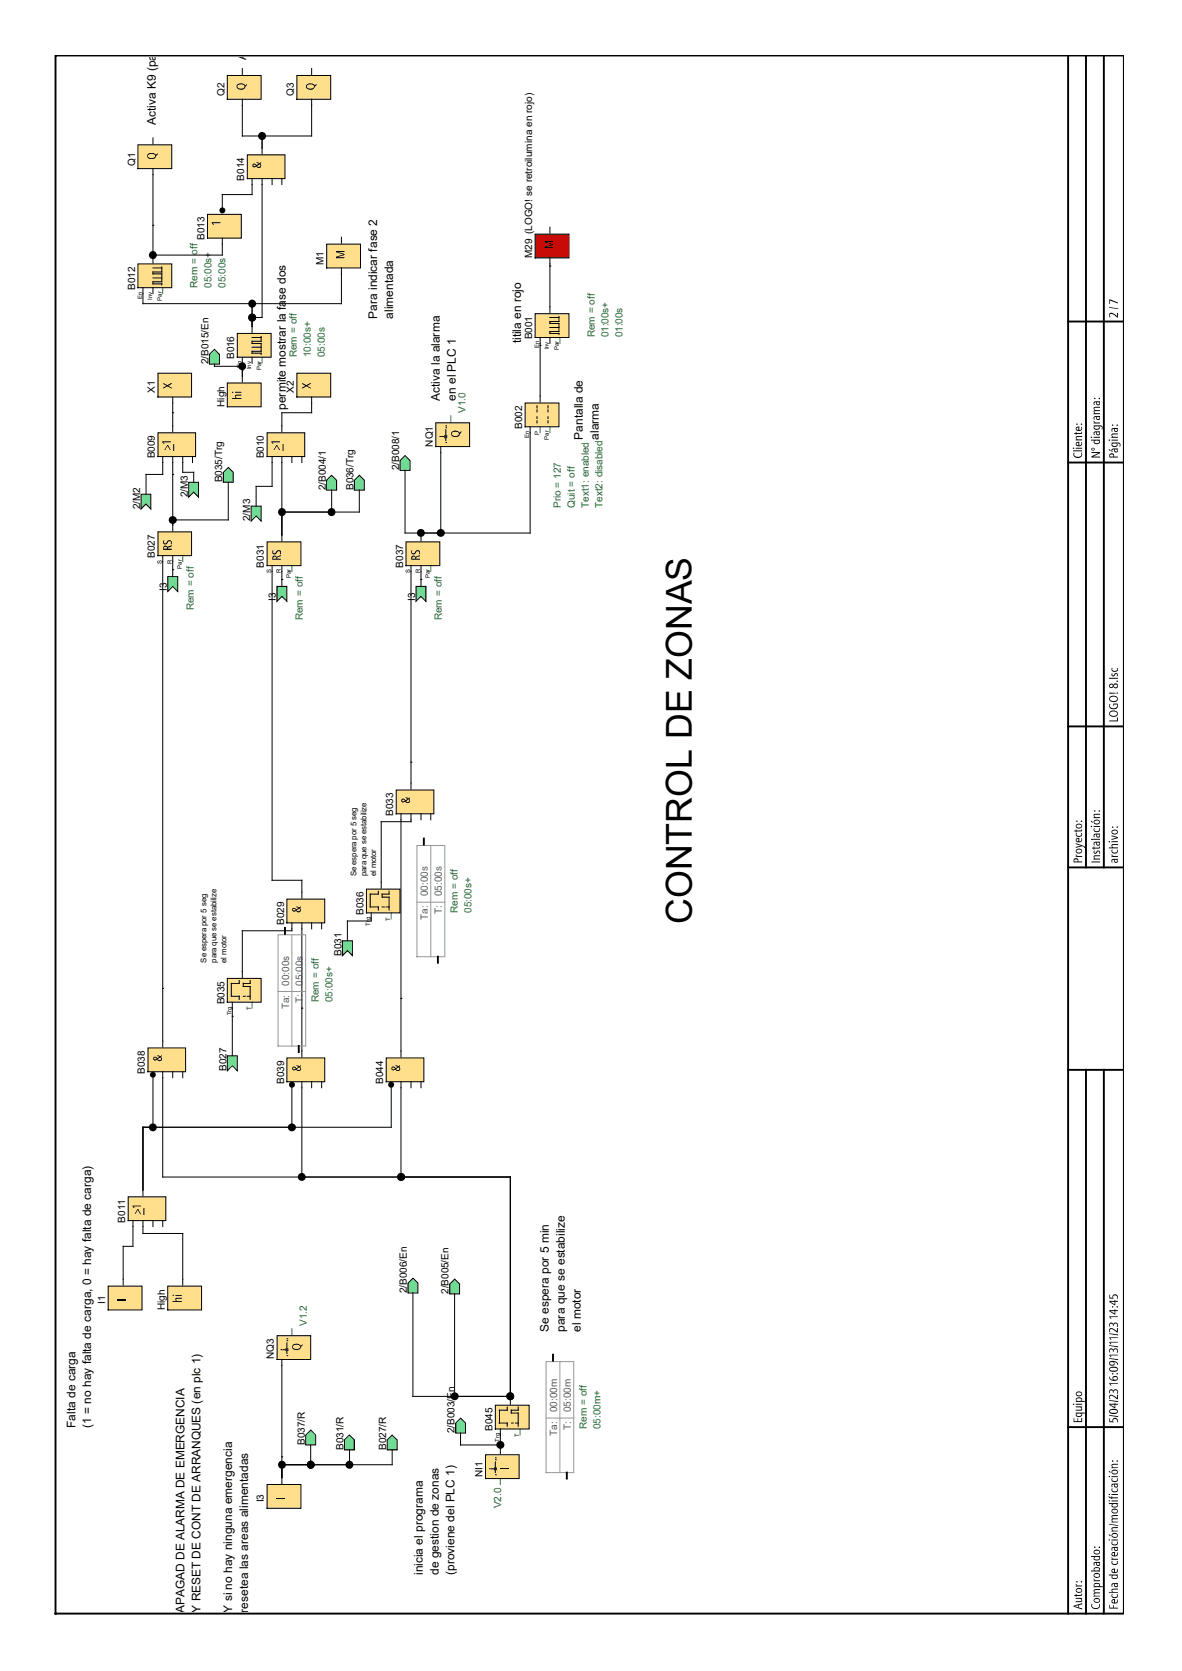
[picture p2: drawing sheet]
<svg xmlns="http://www.w3.org/2000/svg" width="210mm" height="297mm" viewBox="0 0 210 297" stroke-linecap="round" stroke-linejoin="round" font-family="sans-serif">
<defs><g id="words">
<text font-size="6.3" x="122.9" y="164.2" transform="rotate(-90 122.9 164.2)">CONTROL DE ZONAS</text>
<g font-size="2.1">
<text x="43.7" y="10.6" transform="rotate(-90 43.7 10.6)">Activa K10 (j</text>
<text x="27.7" y="22.2" transform="rotate(-90 27.7 22.2)">Activa K9 (para mostrar l</text>
<text x="67" y="56.6" transform="rotate(-90 67 56.6)">Para indicar fase 2</text>
<text x="69.8" y="56.6" transform="rotate(-90 69.8 56.6)">alimentada</text>
<text x="92.6" y="61" transform="rotate(-90 92.6 61)">titila en rojo</text>
<text x="78.1" y="71.2" transform="rotate(-90 78.1 71.2)">Activa la alarma</text>
<text x="81" y="71.2" transform="rotate(-90 81 71.2)">en el PLC 1</text>
<text x="50.8" y="72.9" transform="rotate(-90 50.8 72.9)">permite mostrar la fase dos</text>
<text x="103.5" y="78.1" transform="rotate(-90 103.5 78.1)">Pantalla de</text>
<text x="106.4" y="78.1" transform="rotate(-90 106.4 78.1)">alarma</text>
<text x="97.5" y="236.7" transform="rotate(-90 97.5 236.7)">Se espera por 5 min</text>
<text x="100.4" y="236.7" transform="rotate(-90 100.4 236.7)">para que se estabilize</text>
<text x="103.2" y="236.7" transform="rotate(-90 103.2 236.7)">el motor</text>
<text x="13.4" y="253.8" transform="rotate(-90 13.4 253.8)">Falta de carga</text>
<text x="16.2" y="253.8" transform="rotate(-90 16.2 253.8)">(1 = no hay falta de carga, 0 = hay falta de carga)</text>
<text x="75.1" y="280" transform="rotate(-90 75.1 280)">inicia el programa</text>
<text x="78" y="280" transform="rotate(-90 78 280)">de gestion de zonas</text>
<text x="80.8" y="280" transform="rotate(-90 80.8 280)">(proviene del PLC 1)</text>
<text x="32.8" y="286.6" transform="rotate(-90 32.8 286.6)">APAGAD DE ALARMA DE EMERGENCIA</text>
<text x="35.6" y="286.6" transform="rotate(-90 35.6 286.6)">Y RESET DE CONT DE ARRANQUES (en plc 1)</text>
<text x="41.3" y="286.6" transform="rotate(-90 41.3 286.6)">Y si no hay ninguna emergencia</text>
<text x="44.1" y="286.6" transform="rotate(-90 44.1 286.6)">resetea las areas alimentadas</text>
</g>
<g font-size="1.8">
<text x="39.9" y="17.1" transform="rotate(-90 39.9 17.1)">Q2</text>
<text x="52.2" y="17.1" transform="rotate(-90 52.2 17.1)">Q3</text>
<text x="24" y="29.5" transform="rotate(-90 24 29.5)">Q1</text>
<text x="43.4" y="32.1" transform="rotate(-90 43.4 32.1)">B014</text>
<text x="36.3" y="42.7" transform="rotate(-90 36.3 42.7)">B013</text>
<text x="57.5" y="47.1" transform="rotate(-90 57.5 47.1)">M1</text>
<text x="94.5" y="45.8" transform="rotate(-90 94.5 45.8)">M29 (LOGO! se retroilumina en rojo)</text>
<text x="24" y="51.5" transform="rotate(-90 24 51.5)">B012</text>
<text x="37" y="64.7" transform="rotate(-90 37 64.7)">2/B015/En</text>
<text x="41.6" y="63.8" transform="rotate(-90 41.6 63.8)">B016</text>
<text x="94.5" y="60.3" transform="rotate(-90 94.5 60.3)">B001</text>
<text x="27.5" y="69.9" transform="rotate(-90 27.5 69.9)">X1</text>
<text x="52.2" y="69.9" transform="rotate(-90 52.2 69.9)">X2</text>
<text x="39.9" y="72.3" transform="rotate(-90 39.9 72.3)">High</text>
<text x="92.8" y="76.2" transform="rotate(-90 92.8 76.2)">B002</text>
<text x="27.5" y="81.5" transform="rotate(-90 27.5 81.5)">B009</text>
<text x="46.9" y="81.5" transform="rotate(-90 46.9 81.5)">B010</text>
<text x="70.9" y="83.6" transform="rotate(-90 70.9 83.6)">2/B008/1</text>
<text x="76.9" y="79.4" transform="rotate(-90 76.9 79.4)">NQ1</text>
<text x="33.4" y="88.4" transform="rotate(-90 33.4 88.4)">2/M3</text>
<text x="39.5" y="85.7" transform="rotate(-90 39.5 85.7)">B035/Trg</text>
<text x="57.9" y="87.1" transform="rotate(-90 57.9 87.1)">2/B004/1</text>
<text x="62.8" y="87.1" transform="rotate(-90 62.8 87.1)">B036/Trg</text>
<text x="24.9" y="90.5" transform="rotate(-90 24.9 90.5)">2/M2</text>
<text x="44.5" y="92.6" transform="rotate(-90 44.5 92.6)">2/M3</text>
<text x="27.5" y="99.1" transform="rotate(-90 27.5 99.1)">B027</text>
<text x="46.9" y="100.9" transform="rotate(-90 46.9 100.9)">B031</text>
<text x="71.6" y="100.9" transform="rotate(-90 71.6 100.9)">B037</text>
<text x="29.6" y="105.1" transform="rotate(-90 29.6 105.1)">I3</text>
<text x="49" y="106.9" transform="rotate(-90 49 106.9)">I3</text>
<text x="73.7" y="106.9" transform="rotate(-90 73.7 106.9)">I3</text>
<text x="69.9" y="145" transform="rotate(-90 69.9 145)">B033</text>
<text x="50.5" y="164.4" transform="rotate(-90 50.5 164.4)">B029</text>
<text x="64.6" y="162.6" transform="rotate(-90 64.6 162.6)">B036</text>
<text x="60.7" y="169.9" transform="rotate(-90 60.7 169.9)">B031</text>
<text x="39.9" y="178.5" transform="rotate(-90 39.9 178.5)">B035</text>
<text x="25.7" y="190.8" transform="rotate(-90 25.7 190.8)">B038</text>
<text x="40.2" y="190.3" transform="rotate(-90 40.2 190.3)">B027</text>
<text x="50.5" y="192.6" transform="rotate(-90 50.5 192.6)">B039</text>
<text x="68.1" y="192.6" transform="rotate(-90 68.1 192.6)">B044</text>
<text x="22.2" y="217.3" transform="rotate(-90 22.2 217.3)">B011</text>
<text x="18.7" y="231.8" transform="rotate(-90 18.7 231.8)">I1</text>
<text x="29.3" y="232.8" transform="rotate(-90 29.3 232.8)">High</text>
<text x="72.3" y="229.8" transform="rotate(-90 72.3 229.8)">2/B006/En</text>
<text x="79.7" y="230" transform="rotate(-90 79.7 230)">2/B005/En</text>
<text x="48.7" y="241.6" transform="rotate(-90 48.7 241.6)">NQ3</text>
<text x="54.1" y="256.8" transform="rotate(-90 54.1 256.8)">B037/R</text>
<text x="61" y="257.7" transform="rotate(-90 61 257.7)">B031/R</text>
<text x="68.6" y="257.7" transform="rotate(-90 68.6 257.7)">B027/R</text>
<text x="80.8" y="254.7" transform="rotate(-90 80.8 254.7)">2/B003/En</text>
<text x="87.5" y="254.3" transform="rotate(-90 87.5 254.3)">B045</text>
<text x="85.7" y="262.5" transform="rotate(-90 85.7 262.5)">NI1</text>
<text x="46.9" y="267" transform="rotate(-90 46.9 267)">I3</text>
</g>
<g font-size="1.8" fill="#236b23">
<text x="35.1" y="51.1" transform="rotate(-90 35.1 51.1)">Rem = off</text>
<text x="37.6" y="51.1" transform="rotate(-90 37.6 51.1)">05:00s+</text>
<text x="40" y="51.1" transform="rotate(-90 40 51.1)">05:00s</text>
<text x="105.7" y="60" transform="rotate(-90 105.7 60)">Rem = off</text>
<text x="108.1" y="60" transform="rotate(-90 108.1 60)">01:00s+</text>
<text x="110.6" y="60" transform="rotate(-90 110.6 60)">01:00s</text>
<text x="52.7" y="63.5" transform="rotate(-90 52.7 63.5)">Rem = off</text>
<text x="55.2" y="63.5" transform="rotate(-90 55.2 63.5)">10:00s+</text>
<text x="57.7" y="63.5" transform="rotate(-90 57.7 63.5)">05:00s</text>
<text x="82.7" y="73.4" transform="rotate(-90 82.7 73.4)">V1.0</text>
<text x="99.7" y="90.3" transform="rotate(-90 99.7 90.3)">Prio = 127</text>
<text x="102.2" y="90.3" transform="rotate(-90 102.2 90.3)">Quit = off</text>
<text x="104.6" y="90.3" transform="rotate(-90 104.6 90.3)">Text1: enabled</text>
<text x="107.1" y="90.3" transform="rotate(-90 107.1 90.3)">Text2: disabled</text>
<text x="34.4" y="108.5" transform="rotate(-90 34.4 108.5)">Rem = off</text>
<text x="53.8" y="110.2" transform="rotate(-90 53.8 110.2)">Rem = off</text>
<text x="78.5" y="110.2" transform="rotate(-90 78.5 110.2)">Rem = off</text>
<text x="81.3" y="162.3" transform="rotate(-90 81.3 162.3)">Rem = off</text>
<text x="83.8" y="162.3" transform="rotate(-90 83.8 162.3)">05:00s+</text>
<text x="56.6" y="178.1" transform="rotate(-90 56.6 178.1)">Rem = off</text>
<text x="59.1" y="178.1" transform="rotate(-90 59.1 178.1)">05:00s+</text>
<text x="54.5" y="235.7" transform="rotate(-90 54.5 235.7)">V1.2</text>
<text x="104.3" y="254" transform="rotate(-90 104.3 254)">Rem = off</text>
<text x="106.7" y="254" transform="rotate(-90 106.7 254)">05:00m+</text>
<text x="89.1" y="268.1" transform="rotate(-90 89.1 268.1)">V2.0</text>
</g>
<g font-size="1.8" fill="#2341b9">
<text x="76" y="159.3" transform="rotate(-90 76 159.3)">00:00s</text>
<text x="78.5" y="159.3" transform="rotate(-90 78.5 159.3)">05:00s</text>
<text x="76" y="163.5" transform="rotate(-90 76 163.5)">Ta:</text>
<text x="78.5" y="162.5" transform="rotate(-90 78.5 162.5)">T:</text>
<text x="51.4" y="179.4" transform="rotate(-90 51.4 179.4)">Ta:</text>
<text x="51.4" y="175.2" transform="rotate(-90 51.4 175.2)">00:00s</text>
<text x="53.8" y="178.4" transform="rotate(-90 53.8 178.4)">T:</text>
<text x="53.8" y="175.2" transform="rotate(-90 53.8 175.2)">05:00s</text>
<text x="99" y="251" transform="rotate(-90 99 251)">00:00m</text>
<text x="101.4" y="251" transform="rotate(-90 101.4 251)">05:00m</text>
<text x="99" y="255.2" transform="rotate(-90 99 255.2)">Ta:</text>
<text x="101.4" y="254.2" transform="rotate(-90 101.4 254.2)">T:</text>
</g>
<g font-size="1.4">
<text x="63.3" y="155.7" transform="rotate(-90 63.3 155.7)">Se espera por 5 seg</text>
<text x="65.1" y="155.7" transform="rotate(-90 65.1 155.7)">para que se estabilize</text>
<text x="66.8" y="155.7" transform="rotate(-90 66.8 155.7)">el motor</text>
<text x="36.7" y="171.1" transform="rotate(-90 36.7 171.1)">Se espera por 5 seg</text>
<text x="38.4" y="171.1" transform="rotate(-90 38.4 171.1)">para que se estabilize</text>
<text x="40.2" y="171.1" transform="rotate(-90 40.2 171.1)">el motor</text>
</g>
<g font-size="1.1">
<text x="25.2" y="53.1" transform="rotate(-90 25.2 53.1)">En</text>
<text x="27" y="53.3" transform="rotate(-90 27 53.3)">Inv</text>
<text x="28.7" y="53.5" transform="rotate(-90 28.7 53.5)">Par</text>
<text x="42.9" y="65.4" transform="rotate(-90 42.9 65.4)">En</text>
<text x="44.6" y="65.6" transform="rotate(-90 44.6 65.6)">Inv</text>
<text x="46.4" y="65.8" transform="rotate(-90 46.4 65.8)">Par</text>
<text x="95.8" y="61.9" transform="rotate(-90 95.8 61.9)">En</text>
<text x="97.5" y="62.1" transform="rotate(-90 97.5 62.1)">Inv</text>
<text x="99.3" y="62.3" transform="rotate(-90 99.3 62.3)">Par</text>
<text x="94" y="77.8" transform="rotate(-90 94 77.8)">En</text>
<text x="95.8" y="77.3" transform="rotate(-90 95.8 77.3)">P</text>
<text x="97.5" y="78.1" transform="rotate(-90 97.5 78.1)">Par</text>
<text x="28.7" y="100.2" transform="rotate(-90 28.7 100.2)">S</text>
<text x="30.5" y="100.2" transform="rotate(-90 30.5 100.2)">R</text>
<text x="32.3" y="101.1" transform="rotate(-90 32.3 101.1)">Par</text>
<text x="48.2" y="101.9" transform="rotate(-90 48.2 101.9)">S</text>
<text x="49.9" y="101.9" transform="rotate(-90 49.9 101.9)">R</text>
<text x="72.9" y="101.9" transform="rotate(-90 72.9 101.9)">S</text>
<text x="74.6" y="101.9" transform="rotate(-90 74.6 101.9)">R</text>
<text x="51.7" y="102.8" transform="rotate(-90 51.7 102.8)">Par</text>
<text x="76.4" y="102.8" transform="rotate(-90 76.4 102.8)">Par</text>
<text x="65.8" y="164.6" transform="rotate(-90 65.8 164.6)">Trg</text>
<text x="69.3" y="163.7" transform="rotate(-90 69.3 163.7)">T</text>
<text x="44.6" y="179.6" transform="rotate(-90 44.6 179.6)">T</text>
<text x="41.1" y="180.5" transform="rotate(-90 41.1 180.5)">Trg</text>
<text x="88.7" y="256.3" transform="rotate(-90 88.7 256.3)">Trg</text>
<text x="92.2" y="255.4" transform="rotate(-90 92.2 255.4)">T</text>
</g>
</g></defs>
<path d="M9.9 9.9h189.8v276.9h-189.8zM189.8 9.9v276.9M193 9.9v144.3M196.1 9.9v144.3M189.8 57.1h9.9M189.8 82.2h9.9M189.8 129.1h9.9M189.8 154.2h9.9M189.8 190.2h9.9M193 190.2v96.6M196.1 190.2v96.6M189.8 253.7h9.9" fill="none" stroke="#000" stroke-width=".34"/>
<g fill="#000">
<path d="M197.1 55.7a1.06 1.06 0 0 1 1.4 .5v-.6h.1v.8h-.1a.97 .97 0 0 0-1.3-.5l.1 .4-.2 .1zM197.1 54.6l1.6 .2v.1l-1.6-.2zM197.1 53.2l1.5 .6v.1l-1.4-.5v.6h-.1z"/>
<path d="M190.8 80.4l.2 .1a.55 .55 0 0 0 .1 .7 .55 .55 0 0 0 .7 0l.3-.3v-.4l.1-.1a.74 .74 0 0 1-.7 1 .74 .74 0 0 1-.7-1zM190.7 80.1h1.6v.1h-1.6zM191.1 79.6h1.2v.2h-1.2zM190.6 79.7a.15 .15 0 0 1 .3 0 .15 .15 0 0 1-.3 0zM191.2 78.6l.6-.1v.7l.3-.2v-.4h.1a.54 .54 0 0 1-.4 .7 .54 .54 0 0 1-.6-.5zM191.3 78.8v.3l.3 .1v-.5zM191.2 77.6l1.1-.1v.2h-.9l-.1 .2 .2 .2h.8v.2h-1.2v-.2h.2l-.2-.2zM190.9 77h.2v-.2h.2v.2h.8v-.2h.2l-.1 .3h-.9v.2h-.2v-.2h-.2zM191.2 75.9l.6-.1v.7l.3-.2v-.4h.1a.54 .54 0 0 1-.4 .7 .54 .54 0 0 1-.6-.6zM191.3 76.1v.3l.3 .1v-.5zM192 75.4a.15 .15 0 0 1 .3 0 .15 .15 0 0 1-.3 0zM191.2 75.4a.15 .15 0 0 1 .3 0 .15 .15 0 0 1-.3 0z"/>
<path d="M193.9 80.3h1.6v.3l-1.3 .6h1.3v.1h-1.6v-.2l1.3-.6h-1.3zM193.9 79.9a.3 .3 0 0 1 .6 0 .3 .3 0 0 1-.6 0zM194 79.8a.19 .19 0 0 0 .2 .2 .19 .19 0 0 0 .2-.2zM193.8 78.1h1.7v.2h-.2a.34 .34 0 0 1 .1 .4 .34 .34 0 0 1-.4 .2 .42 .42 0 0 1-.5 0 .42 .42 0 0 1 0-.6h-.7zM194.5 78.4a.43 .43 0 0 0 .4 .4 .43 .43 0 0 0 .4-.3l-.2-.2zM194.3 77.6h1.2v.2h-1.2zM193.8 77.7a.12 .12 0 0 1 .2 0 .12 .12 0 0 1-.2 0zM194.4 76.8l.2-.1h.9v.1h-.2a.32 .32 0 0 1 .1 .5 .32 .32 0 0 1-.5 0l-.1-.5-.3 .1v.4h-.1zM194.9 76.8a.25 .25 0 0 0 .1 .4 .25 .25 0 0 0 .3-.1l-.1-.3zM194.3 75.6h1a.48 .48 0 0 1 .6 .2 .48 .48 0 0 1-.1 .6l-.1-.1 .1-.4-.6-.1a.42 .42 0 0 1 0 .5 .42 .42 0 0 1-.5 .1l-.3-.1a.29 .29 0 0 1 .1-.5h-.2zM194.5 75.9a.39 .39 0 0 0 .3 .4 .39 .39 0 0 0 .5-.4l-.2-.1zM194.3 74.8h.1l.2 .3h.9v.2h-1.2v-.2h.2zM194.4 74.1l.2-.1h.9v.1h-.2a.32 .32 0 0 1 .1 .5 .32 .32 0 0 1-.5 0l-.1-.5-.3 .1v.3l-.1 .1zM194.9 74.1a.25 .25 0 0 0 .1 .4 .25 .25 0 0 0 .3-.1l-.1-.3zM194.4 72.4l1.1-.1v.2h-.9l-.2 .1 .2 .3h.9v.2h-.9l-.2 .1 .2 .2h.9v.2l-1.2 .1v-.3h.2l-.2-.2 .1-.2 .1-.1-.2-.2zM194.4 71.5l.2-.2h.9v.2h-.2a.32 .32 0 0 1 .1 .5 .32 .32 0 0 1-.5 0l-.1-.5-.3 .1v.3l-.1 .1zM194.9 71.5a.25 .25 0 0 0 .1 .3 .25 .25 0 0 0 .3 0l-.1-.3zM195.2 70.8a.15 .15 0 0 1 .3 0 .15 .15 0 0 1-.3 0zM194.4 70.8a.12 .12 0 0 1 .2 0 .12 .12 0 0 1-.2 0z"/>
<path d="M197.1 80.7a.46 .46 0 0 1 .6-.1 .46 .46 0 0 1 .3 .6h.6v.1h-1.5zM197.3 80.9l-.1 .3h.6l-.1-.4zM197.5 79.8l.3-.1h.8v.2h-.1a.32 .32 0 0 1 .1 .4 .32 .32 0 0 1-.5 .1l-.1-.5-.4 .1 .1 .3-.1 .1zM198.1 79.9a.25 .25 0 0 0 .1 .3 .25 .25 0 0 0 .3 0l-.2-.3zM197 79.8l.3 .2v.2l-.3-.2zM197.5 78.7h1a.48 .48 0 0 1 .5 .2 .48 .48 0 0 1 0 .5l-.1-.1v-.4l-.5-.1a.42 .42 0 0 1 0 .6 .42 .42 0 0 1-.5 0l-.3-.1a.29 .29 0 0 1 .1-.5h-.2zM197.7 78.9a.39 .39 0 0 0 .3 .4 .39 .39 0 0 0 .4-.3l-.2-.2zM197.5 78.1h1.1v.2h-1.1zM197 78.2a.12 .12 0 0 1 .2 0 .12 .12 0 0 1-.2 0zM197.5 77.1l1.1-.1v.2h-.9l-.1 .2 .2 .2h.8v.2l-1.1 .1v-.3h.2l-.2-.2zM197.5 76.2l.3-.1h.8v.1h-.1a.32 .32 0 0 1 .1 .5 .32 .32 0 0 1-.5 .1l-.1-.6-.4 .1 .1 .4-.1 .1zM198.1 76.2a.25 .25 0 0 0 .1 .4 .25 .25 0 0 0 .3-.1l-.2-.3zM198.4 75.6a.13 .13 0 0 1 .2 0 .13 .13 0 0 1-.2 0zM197.6 75.6a.12 .12 0 0 1 .2 0 .12 .12 0 0 1-.2 0z"/>
<path d="M197.1 128.1h1.4v-.6h.1v.7h-1.5zM197.2 126.5a.89 .89 0 0 1 1.4 .3 .81 .81 0 0 1-.8 .6 .81 .81 0 0 1-.7-.6zM197.4 126.6l-.2 .1a.65 .65 0 0 0 .5 .6 .65 .65 0 0 0 .6-.2l.1-.1a.64 .64 0 0 0-.4-.6 .64 .64 0 0 0-.6 .2zM197.2 125.1h.1a.58 .58 0 0 0 .2 .8 .58 .58 0 0 0 .7-.1l.3-.2v-.4h-.5v.3h-.2v-.4h.7a.71 .71 0 0 1 0 .8 .71 .71 0 0 1-.9 .2l-.3-.2-.2-.3zM197.2 123.9a.89 .89 0 0 1 1.4 .3 .81 .81 0 0 1-.8 .6 .81 .81 0 0 1-.7-.6zM197.4 124l-.2 .1a.65 .65 0 0 0 .5 .5 .65 .65 0 0 0 .6-.1l.1-.1a.64 .64 0 0 0-.4-.6 .64 .64 0 0 0-.6 .2zM197.1 123.1h1.1v.2h-1.1zM198.4 123.2a.13 .13 0 0 1 .2 0 .13 .13 0 0 1-.2 0zM197.1 121.7l.3-.2h.3l.1 .3a.43 .43 0 0 1 .6-.3 .43 .43 0 0 1 .2 .6 .43 .43 0 0 1-.7 .1l-.1-.2a.4 .4 0 0 1-.5 .2 .4 .4 0 0 1-.2-.5zM197.2 121.9a.25 .25 0 0 0 .5 0 .25 .25 0 0 0-.5 0zM198 121.8a.27 .27 0 0 0 .1 .3 .27 .27 0 0 0 .3-.1 .27 .27 0 0 0-.1-.3zM198.4 121.1a.13 .13 0 0 1 .2 0 .13 .13 0 0 1-.2 0zM197 120.5h1.6v.1h-1.6zM197.6 119.6v.2a.19 .19 0 0 0 .2 .3 .19 .19 0 0 0 .2-.2 .34 .34 0 0 1 .5-.2 .34 .34 0 0 1 0 .5h-.1l.1-.1a.19 .19 0 0 0-.1-.3 .19 .19 0 0 0-.3 .2 .34 .34 0 0 1-.5 .2 .34 .34 0 0 1 0-.6zM197.6 118.7h.1a.4 .4 0 0 0 .3 .6 .4 .4 0 0 0 .5-.4l-.1-.2h.1a.52 .52 0 0 1-.4 .7 .52 .52 0 0 1-.5-.7z"/>
<path d="M190.8 152.7a.46 .46 0 0 1 .6-.1 .46 .46 0 0 1 .2 .5h.7v.2h-1.5zM190.9 152.8v.3h.6l-.2-.3zM191.1 151.8h.2l.1 .3h.9v.2h-1.2v-.1l.2-.1zM191.3 151a.49 .49 0 0 1 .8 0 .49 .49 0 0 1-.3 .7h-.1a.44 .44 0 0 1-.5-.2 .44 .44 0 0 1 .1-.5zM191.3 151.2a.41 .41 0 0 0 .4 .4 .41 .41 0 0 0 .4-.4l-.4-.2zM191.1 149.9l1.6 .5v.3l-.1-.2-.3-.1-1.2 .3v-.2l1-.2-1-.3zM191.2 149l.6-.1v.7l.3-.2v-.4h.1a.54 .54 0 0 1-.4 .7 .54 .54 0 0 1-.6-.5zM191.3 149.2v.3l.3 .1v-.5zM191.2 148l.1 .1a.38 .38 0 0 0 .4 .5 .38 .38 0 0 0 .4-.5l.1-.1a.52 .52 0 0 1-.5 .8 .52 .52 0 0 1-.5-.8zM190.9 147.6h.2v-.2h.2v.2h.8v-.2l.2 .1-.1 .2-.9 .1v.2h-.2v-.2h-.2zM191.3 146.5a.49 .49 0 0 1 .8 0 .49 .49 0 0 1-.3 .8h-.1a.44 .44 0 0 1-.5-.3 .44 .44 0 0 1 .1-.5zM191.3 146.7a.41 .41 0 0 0 .4 .4 .41 .41 0 0 0 .4-.4l-.4-.1zM192 146a.15 .15 0 0 1 .3 0 .15 .15 0 0 1-.3 0zM191.2 146a.15 .15 0 0 1 .3 0 .15 .15 0 0 1-.3 0z"/>
<path d="M193.9 153.1h1.6v.2h-1.6zM194.4 152.1l1.1-.1v.2h-.9l-.2 .2 .2 .2h.9v.2h-1.2v-.2h.2l-.2-.2zM194.4 151.2h.1v.4a.32 .32 0 0 0 .4-.4 .35 .35 0 0 1 .5 .1 .35 .35 0 0 1 0 .5l-.2-.1 .1-.1a.18 .18 0 0 0-.1-.2 .18 .18 0 0 0-.2 0l-.1 .1a.34 .34 0 0 1-.5 .2 .34 .34 0 0 1 0-.5zM194.1 150.7h.2v-.2h.1v.2h.8l.1-.2h.1v.3h-1v.2h-.1v-.2h-.2zM194.4 149.7l.2-.1h.9v.2h-.2a.32 .32 0 0 1 .1 .4 .32 .32 0 0 1-.5 .1l-.1-.5-.3 .1v.3l-.1 .1zM194.9 149.8a.25 .25 0 0 0 .1 .3 .25 .25 0 0 0 .3 0l-.1-.3zM193.8 149.1h1.7v.2h-1.7zM194.4 148.3l.2-.1h.9v.1h-.2a.32 .32 0 0 1 .1 .5 .32 .32 0 0 1-.5 0l-.1-.5-.3 .1v.4h-.1zM194.9 148.3a.25 .25 0 0 0 .1 .4 .25 .25 0 0 0 .3-.1l-.1-.3zM194.4 147.2h.1a.38 .38 0 0 0 .4 .5 .38 .38 0 0 0 .3-.5h.2a.52 .52 0 0 1-.5 .7 .52 .52 0 0 1-.5-.7zM194.3 146.8h1.2v.2h-1.2zM193.8 146.9a.12 .12 0 0 1 .2 0 .12 .12 0 0 1-.2 0zM194.5 145.8a.49 .49 0 0 1 .8 0 .49 .49 0 0 1-.3 .7l-.1 .1a.44 .44 0 0 1-.5-.3 .44 .44 0 0 1 .1-.5zM194.5 146a.41 .41 0 0 0 .4 .4 .41 .41 0 0 0 .4-.4l-.4-.2zM193.8 145.8l.3 .3v.2l-.3-.3zM194.4 144.7h1.1v.1h-.9l-.2 .2 .2 .2h.9v.2l-1.2 .1v-.3h.2l-.2-.2zM195.2 144.1a.15 .15 0 0 1 .3 0 .15 .15 0 0 1-.3 0zM194.4 144.1a.12 .12 0 0 1 .2 0 .12 .12 0 0 1-.2 0z"/>
<path d="M197.5 152.8l.3-.1h.8v.1h-.1a.32 .32 0 0 1 .1 .5 .32 .32 0 0 1-.5 0l-.1-.5-.4 .1 .1 .3-.1 .1zM198.1 152.8a.25 .25 0 0 0 .1 .4 .25 .25 0 0 0 .3-.1l-.2-.3zM197.5 151.8h.1l.1 .3h.9v.2h-1.1v-.1l.2-.1zM197.6 151h.1a.38 .38 0 0 0 .4 .6 .38 .38 0 0 0 .3-.6h.1a.52 .52 0 0 1-.4 .7 .52 .52 0 0 1-.5-.7zM197.5 150.1l1.1-.1v.2h-.9l-.1 .2 .2 .2h.8v.2h-1.6v-.2h.7l-.2-.2zM197.5 149.5h1.1v.2h-1.1zM197 149.6a.12 .12 0 0 1 .2 0 .12 .12 0 0 1-.2 0zM197.5 148.5l1.1 .3v.2l-1.1 .3v-.2l1-.2-1-.3zM197.7 147.6a.49 .49 0 0 1 .8 0 .49 .49 0 0 1-.3 .7h-.2a.44 .44 0 0 1-.5-.2 .44 .44 0 0 1 .2-.5zM197.6 147.8a.41 .41 0 0 0 .5 .4 .41 .41 0 0 0 .4-.4l-.5-.2zM198.4 147a.13 .13 0 0 1 .2 0 .13 .13 0 0 1-.2 0zM197.6 147a.12 .12 0 0 1 .2 0 .12 .12 0 0 1-.2 0z"/>
<path d="M190.8 252.1h.1v.5h.5v-.5h.2v.5h.5v-.5h.2v.7h-1.5zM191.1 251.1h1.6v.1h-.6a.34 .34 0 0 1 .2 .5 .34 .34 0 0 1-.4 .2 .43 .43 0 0 1-.6-.1 .43 .43 0 0 1-.1-.5zM191.3 251.4a.43 .43 0 0 0 .4 .3 .43 .43 0 0 0 .5-.2l-.3-.3zM191.1 250h1.2v.1h-.2l.1 .6h-1.1v-.1h.9l.2-.2-.3-.3h-.8zM191.1 249.5h1.2v.2h-1.2zM190.6 249.6a.15 .15 0 0 1 .3 0 .15 .15 0 0 1-.3 0zM191.2 248.6a.55 .55 0 0 1 .6-.3 .55 .55 0 0 1 .4 .6l-.1 .1h.6v.2h-1.6v-.2h.2l-.2-.1zM191.3 248.7a.2 .2 0 0 0 0 .2 .2 .2 0 0 0 .2 .1h.4a.21 .21 0 0 0 .2-.2 .21 .21 0 0 0-.1-.2l-.3-.1zM191.2 247.6a.53 .53 0 0 1 .7-.3 .53 .53 0 0 1 .2 .8 .56 .56 0 0 1-.6 .1 .56 .56 0 0 1-.3-.6zM191.3 247.6a.41 .41 0 0 0 .4 .4 .41 .41 0 0 0 .4-.4l-.4-.1z"/>
<path d="M197.1 252.1h.1v.5h.5a.5 .5 0 0 1 .6-.6 .5 .5 0 0 1 .2 .9l-.1-.1a.36 .36 0 0 0 0-.5 .36 .36 0 0 0-.5 0 .36 .36 0 0 0 0 .5h-.8zM197.1 251.5l1.6 .2v.2l-1.6-.3zM197.2 250.5a.89 .89 0 0 1 1.4 .4 .87 .87 0 0 1-.8 .5 .87 .87 0 0 1-.7-.5zM197.2 250.7v.2a.9 .9 0 0 0 1.3 0 1.02 1.02 0 0 0-1.3-.2zM197.1 249.5h.9v-.2h.2v.2h.4v.2h-.4v.6h-.2l-.9-.6zM197.3 249.7l.7 .4v-.4zM197.1 248.8l1.6 .2v.2l-1.6-.2zM197.1 248a1.1 1.1 0 0 1 1.4 .5v-.6h.1v.8l-1-.6a.3 .3 0 0 0-.4 .1 .3 .3 0 0 0 .1 .4l-.2 .1v-.2zM197.3 247h.3l.2 .2a.43 .43 0 0 1 .6-.2 .43 .43 0 0 1 .2 .5v.2h-.2a.34 .34 0 0 0-.1-.6 .34 .34 0 0 0-.4 .5l-.2-.1a.29 .29 0 0 0-.3-.4 .29 .29 0 0 0-.1 .5l-.2 .1v-.3zM197.1 245.8h1.5v.2h-1.3l.2 .2-.1 .1zM197.1 244.7h.1l.2 .4 .4 .1a.46 .46 0 0 1 .3-.7 .46 .46 0 0 1 .5 .6 .87 .87 0 0 1-.9 .3 .87 .87 0 0 1-.6-.7zM197.8 244.9a.32 .32 0 0 0 .4 .3 .32 .32 0 0 0 .2-.4zM198.4 244.2a.13 .13 0 0 1 .2 0 .13 .13 0 0 1-.2 0zM197.6 244.2a.12 .12 0 0 1 .2 0 .12 .12 0 0 1-.2 0zM197.2 243.1a.89 .89 0 0 1 1.4 .3 .87 .87 0 0 1-.8 .5 .87 .87 0 0 1-.7-.5zM197.2 243.2v.2a.9 .9 0 0 0 1.3 0 1.02 1.02 0 0 0-1.3-.2zM197.1 242.1a.91 .91 0 0 1 1.5 .5h-.1l-.2-.4-.4-.1a.41 .41 0 0 1 0 .6 .41 .41 0 0 1-.5 0l-.3-.3zM197.3 242.2l-.1 .1a.38 .38 0 0 0 .3 .3 .38 .38 0 0 0 .4-.3 .44 .44 0 0 0-.6-.1zM197.1 241.4l1.6 .2v.2l-1.6-.3zM197.1 240.8h1.5v.1h-1.3l.2 .3-.1 .1zM197.3 239.7h.3l.2 .2a.43 .43 0 0 1 .6-.2 .43 .43 0 0 1 .2 .6v.2l-.2-.1a.34 .34 0 0 0-.1-.6 .34 .34 0 0 0-.4 .5l-.2-.1a.29 .29 0 0 0-.3-.3 .29 .29 0 0 0-.1 .5h-.2v-.3zM197.1 239.1l1.6 .2v.2l-1.6-.3zM197.1 238.5h1.5v.1h-1.3l.2 .3-.1 .1zM197.1 237.7h1.5v.1h-1.3l.2 .3-.1 .1zM197.1 237l1.6 .2v.2l-1.6-.3zM197.1 236.2a1.1 1.1 0 0 1 1.4 .4v-.5h.1v.8l-1-.6a.3 .3 0 0 0-.4 .1 .3 .3 0 0 0 .1 .4h-.2v-.2zM197.3 235.1h.3l.2 .3a.43 .43 0 0 1 .6-.3 .43 .43 0 0 1 .2 .6v.2l-.2-.1a.34 .34 0 0 0-.1-.5 .34 .34 0 0 0-.4 .4h-.2a.29 .29 0 0 0-.3-.4 .29 .29 0 0 0-.1 .5h-.2v-.3zM197.1 234h1.5v.1h-1.3l.2 .3h-.1zM197.1 232.9h.9v-.2h.2v.2h.4v.1h-.4v.6h-.2l-.9-.5zM197.3 233l.7 .5v-.5zM198.4 232.3a.13 .13 0 0 1 .2 0 .13 .13 0 0 1-.2 0zM197.6 232.3a.12 .12 0 0 1 .2 0 .12 .12 0 0 1-.2 0zM197.1 231.2h.9v-.1h.2v.1h.4v.2h-.4v.6h-.2l-.9-.6zM197.3 231.4l.7 .4v-.4zM197.1 230.1h.1v.5l.5 .1a.5 .5 0 0 1 .6-.6 .5 .5 0 0 1 .2 .8l-.1-.1a.36 .36 0 0 0 0-.5 .36 .36 0 0 0-.5 0 .36 .36 0 0 0 0 .5h-.8z"/>
<path d="M190.8 285.4l1.5-.5v.3l-.6 .1v.4l.6 .2v.2l-1.5-.5zM190.9 285.5l.7 .2v-.4zM191.1 284h1.2v.1l-.2 .1a.33 .33 0 0 1 .1 .4 .33 .33 0 0 1-.4 .2h-.7v-.2h.8l.2-.1v-.2l-.2-.1h-.8zM190.9 283.5h.2v-.2h.2v.2h.7l.1-.2h.2l-.2 .3-.8 .1v.1l-.4-.1zM191.3 282.4a.53 .53 0 0 1 .7-.1 .53 .53 0 0 1 .1 .7 .53 .53 0 0 1-.7 .1 .53 .53 0 0 1-.1-.7zM191.3 282.6a.41 .41 0 0 0 .4 .4 .41 .41 0 0 0 .4-.4l-.4-.2zM191.1 281.5l.4 .3h.8v.2h-1.2v-.1h.2zM192 281.2a.15 .15 0 0 1 .3 0 .15 .15 0 0 1-.3 0zM191.2 281.2a.15 .15 0 0 1 .3 0 .15 .15 0 0 1-.3 0z"/>
<path d="M194 285.1h.1a.57 .57 0 0 0 .3 .7 .57 .57 0 0 0 .7-.1l.2-.2-.1-.4h.2a.73 .73 0 0 1-.7 .9 .73 .73 0 0 1-.7-.9zM194.5 284.1a.53 .53 0 0 1 .7 0 .53 .53 0 0 1 .1 .7 .53 .53 0 0 1-.7 .1 .53 .53 0 0 1-.1-.8zM194.5 284.4a.41 .41 0 0 0 .4 .3 .41 .41 0 0 0 .4-.3l-.4-.2zM194.4 282.6l1.1-.2v.2h-.7l-.4 .2 .2 .2h.9v.2h-.9l-.2 .2 .2 .2h.9v.2h-1.2v-.2h.2l-.2-.3 .2-.2-.2-.3zM194.3 281.6a.57 .57 0 0 1 .7-.3 .57 .57 0 0 1 .4 .6h-.1h.6v.2l-1.6 .1v-.2h.2l-.2-.2zM194.5 281.6a.2 .2 0 0 0-.1 .2 .2 .2 0 0 0 .2 .1h.5a.21 .21 0 0 0 .2-.1 .21 .21 0 0 0-.1-.2zM194.3 280.6l.3 .3h.9v.2h-1.2v-.2h.2zM194.5 279.7a.53 .53 0 0 1 .7 0 .53 .53 0 0 1 .1 .7 .53 .53 0 0 1-.7 0 .53 .53 0 0 1-.1-.7zM194.5 279.9a.41 .41 0 0 0 .4 .4 .41 .41 0 0 0 .4-.4l-.4-.1zM193.8 279.1h.7h-.2a.58 .58 0 0 1 .5-.6 .58 .58 0 0 1 .6 .3v.2l-.1 .2h.2v.2l-1.7-.1zM194.5 278.8l-.1 .2 .2 .1h.5l.2-.2-.2-.2zM194.4 277.7l1.1-.1v.2h-.2a.32 .32 0 0 1 .1 .4 .32 .32 0 0 1-.5 .1l-.1-.5-.3 .1v.3l-.1 .1zM194.9 277.8a.22 .22 0 0 0 .1 .3 .22 .22 0 0 0 .3-.2zM193.8 276.6h1.7v.1h-.2l.1 .2a.6 .6 0 0 1-.5 .5 .6 .6 0 0 1-.6-.4l.2-.3h-.7zM194.5 276.9a.43 .43 0 0 0 .4 .4 .43 .43 0 0 0 .4-.3l-.2-.3h-.5zM194.5 275.5a.53 .53 0 0 1 .7 0 .53 .53 0 0 1 .1 .7 .53 .53 0 0 1-.7 .1 .53 .53 0 0 1-.1-.8zM194.5 275.8a.41 .41 0 0 0 .4 .3 .41 .41 0 0 0 .4-.3l-.4-.2zM195.2 275a.15 .15 0 0 1 .3 0 .15 .15 0 0 1-.3 0zM194.4 275a.15 .15 0 0 1 .3 0 .15 .15 0 0 1-.3 0z"/>
<path d="M197.1 285.2h.1v.5h.6v-.4h.1v.4h.7v.2h-1.5zM197.5 284.4l.6-.2v.7l.4-.2-.1-.3 .1-.1a.56 .56 0 0 1-.3 .7 .56 .56 0 0 1-.7-.4zM197.6 284.5l.1 .3 .3 .1v-.5zM197.6 283.3l.1 .1a.4 .4 0 0 0 .3 .5 .4 .4 0 0 0 .5-.4l-.1-.1 .1-.1a.52 .52 0 0 1-.4 .8 .52 .52 0 0 1-.5-.8zM197 283h.7a.35 .35 0 0 1-.2-.5 .35 .35 0 0 1 .5-.1h.6v.1h-.8l-.2 .1 .1 .2 .1 .2h.8v.1h-1.6zM197.5 281.5l1.1-.1v.2h-.1a.32 .32 0 0 1 .1 .4 .32 .32 0 0 1-.5 .1l-.1-.5-.4 .1 .1 .3-.1 .1zM198.1 281.6a.22 .22 0 0 0 .1 .3 .22 .22 0 0 0 .3-.2zM197 279.9h1.6v.1h-.1l.1 .2a.6 .6 0 0 1-.5 .5 .6 .6 0 0 1-.6-.4l.2-.3h-.7zM197.7 280.2a.43 .43 0 0 0 .3 .4 .43 .43 0 0 0 .5-.3l-.2-.3h-.5zM197.5 279l.6-.2v.6l.4-.1-.1-.4 .1-.1a.56 .56 0 0 1-.3 .8 .56 .56 0 0 1-.7-.4zM197.6 279.1l.1 .3h.3v-.4zM197.6 277.5h.1a.4 .4 0 0 0 .3 .5 .4 .4 0 0 0 .5-.4l-.1-.1h.1a.52 .52 0 0 1-.4 .7 .52 .52 0 0 1-.5-.7zM197.5 276.8l.3 .3h.8v.1l-1.1 .1v-.2h.2zM197.5 276l.6-.2v.7l.4-.2-.1-.3 .1-.1a.56 .56 0 0 1-.3 .8 .56 .56 0 0 1-.7-.5zM197.6 276.1l.1 .3 .3 .1v-.5zM197.5 275.1l1.1-.1v.1h-.1a.32 .32 0 0 1 .1 .5 .32 .32 0 0 1-.5 0l-.1-.5-.4 .1 .1 .3-.1 .1zM198.1 275.1a.22 .22 0 0 0 .1 .4 .22 .22 0 0 0 .3-.2zM197.6 274h.1a.4 .4 0 0 0 .3 .6 .4 .4 0 0 0 .5-.4l-.1-.2h.1a.52 .52 0 0 1-.4 .7 .52 .52 0 0 1-.5-.7zM197.5 273.6h1.1v.2h-1.1zM197 273.7a.12 .12 0 0 1 .2 0 .12 .12 0 0 1-.2 0zM197.7 272.6a.53 .53 0 0 1 .7-.1 .53 .53 0 0 1 .1 .8 .53 .53 0 0 1-.8 0 .53 .53 0 0 1 0-.7zM197.6 272.8a.41 .41 0 0 0 .5 .4 .41 .41 0 0 0 .4-.4l-.5-.1zM197 272.7l.3 .2v.1l-.3-.1zM197.5 271.6l.3-.2h.8v.2h-.8l-.2 .2 .2 .3h.8v.1h-1.1v-.1h.2l-.2-.3zM197.1 270.8l1.6 .3v.1l-1.6-.2zM197.5 269.4l1.1-.1v.2h-.6l-.4 .1 .2 .3h.8v.1h-.8l-.2 .2 .2 .3h.8v.1h-1.1v-.1h.2l-.2-.4 .2-.2-.2-.2zM197.7 268.3a.53 .53 0 0 1 .7-.1 .53 .53 0 0 1 .1 .7 .53 .53 0 0 1-.8 .1 .53 .53 0 0 1 0-.7zM197.6 268.5a.41 .41 0 0 0 .5 .4 .41 .41 0 0 0 .4-.4l-.5-.1zM197 267.2h1.6v.1h-.1l.1 .2a.6 .6 0 0 1-.5 .5 .6 .6 0 0 1-.6-.4l.2-.3h-.7zM197.7 267.5a.43 .43 0 0 0 .3 .4 .43 .43 0 0 0 .5-.3l-.2-.3h-.5zM197.5 266.7h1.1v.2h-1.1zM197 266.8a.12 .12 0 0 1 .2 0 .12 .12 0 0 1-.2 0zM197 265.9l.3 .2h.2v-.2h.1v.2h1v.2h-1v.1h-.1v-.1l-.5-.1zM197.5 265.6h1.1v.1h-1.1zM197 265.6a.12 .12 0 0 1 .2 0 .12 .12 0 0 1-.2 0zM197.6 264.5l.1 .1a.4 .4 0 0 0 .3 .5 .4 .4 0 0 0 .5-.4l-.1-.1 .1-.1a.52 .52 0 0 1-.4 .8 .52 .52 0 0 1-.5-.8zM197.5 263.8l1.1-.1v.2h-.1a.32 .32 0 0 1 .1 .4 .32 .32 0 0 1-.5 .1l-.1-.5-.4 .1 .1 .3-.1 .1zM198.1 263.9a.22 .22 0 0 0 .1 .3 .22 .22 0 0 0 .3-.2zM197.6 262.7l.1 .1a.4 .4 0 0 0 .3 .5 .4 .4 0 0 0 .5-.4l-.1-.1 .1-.1a.52 .52 0 0 1-.4 .7 .52 .52 0 0 1-.5-.7zM197.5 262.4h1.1v.2h-1.1zM197 262.5a.12 .12 0 0 1 .2 0 .12 .12 0 0 1-.2 0zM197.7 261.3a.53 .53 0 0 1 .7 0 .53 .53 0 0 1 .1 .7 .53 .53 0 0 1-.8 0 .53 .53 0 0 1 0-.7zM197.6 261.5a.41 .41 0 0 0 .5 .4 .41 .41 0 0 0 .4-.4l-.5-.1zM197 261.4l.3 .2v.2l-.3-.2zM197.5 260.3l.3-.1h.8v.1l-.8 .1-.2 .1 .2 .3h.8v.1l-1.1 .1v-.2h.2l-.2-.2zM198.4 259.7a.13 .13 0 0 1 .2 0 .13 .13 0 0 1-.2 0zM197.6 259.7a.13 .13 0 0 1 .2 0 .13 .13 0 0 1-.2 0z"/>
</g>
<path d="M24.5 25.7h6v4.3h-6z" fill="#ffde8c"/>
<path d="M26.2 27.4a1.06 1.06 0 0 1 1.5 .1l.3-.2 .1 .1-.2 .2a.96 .96 0 0 1-1.7 .4zM26.3 27.6a.64 .64 0 0 0 .4 .5 .64 .64 0 0 0 .7-.1l.1-.1a.62 .62 0 0 0-.4-.6 .62 .62 0 0 0-.6 .2z" fill="#000"/>
<path d="M24.5 25.7h6v4.3h-6zM27.2 24.5v1.1M27.2 30v1" fill="none" stroke="#000" stroke-width=".18"/>
<path d="M40.4 13.4h6v4.3h-6z" fill="#ffde8c"/>
<path d="M42.1 15.1a.99 .99 0 0 1 1.5 .1l.3-.3v.1l-.2 .3a.88 .88 0 0 1-.8 .7 .88 .88 0 0 1-.9-.6zM42.2 15.2a.64 .64 0 0 0 .4 .6 .64 .64 0 0 0 .7-.1 .41 .41 0 0 0 0-.6 .41 .41 0 0 0-.5-.1z" fill="#000"/>
<path d="M40.4 13.4h6v4.3h-6zM43.1 12.2v1.1M43.1 17.7v1" fill="none" stroke="#000" stroke-width=".18"/>
<path d="M28.1 94.5h5.9v4.3h-5.9z" fill="#ffde8c"/>
<path d="M29 97.2l.5-.2 .3 .3 .7-.4v.2l-.7 .3v.1h.7v.2h-1.5zM29.2 97.3l-.1 .2h.6l-.2-.3zM29 96.1h.2l-.1 .1a.29 .29 0 0 0 .3 .4 .29 .29 0 0 0 .3-.3 .47 .47 0 0 1 .7-.2 .47 .47 0 0 1 .1 .7l-.2-.1a.34 .34 0 0 0-.2-.5 .34 .34 0 0 0-.4 .4 .44 .44 0 0 1-.6 .1 .44 .44 0 0 1-.1-.6z" fill="#000"/>
<path d="M28.1 94.5h5.9v4.3h-5.9zM28.9 98.8v1M30.7 93.3v1.1M30.7 98.8v1" fill="none" stroke="#000" stroke-width=".18"/>
<path d="M32.5 98.8v1" fill="none" stroke="#393" stroke-width=".18"/>
<path d="M51 159.8h6.7v4.2h-6.7z" fill="#ffde8c"/>
<path d="M52 161.5l.4-.1 .3 .2 .3-.2-.3-.1v-.2l.5 .2 .3-.2v.2l-.2 .1a.44 .44 0 0 1 0 .7 .44 .44 0 0 1-.7-.2 .38 .38 0 0 1-.5 .1 .38 .38 0 0 1-.1-.5zM52.1 161.6l.1 .2 .3-.1-.2-.2zM52.7 161.8a.29 .29 0 0 0 .4 .2 .29 .29 0 0 0 .1-.5z" fill="#000"/>
<path d="M51 159.8h6.7v4.2h-6.7zM53.6 158.6v1M51.9 164v1.1M53.6 164v1.1M55.4 164v1.1M57.1 164v1.1" fill="none" stroke="#000" stroke-width=".18"/>
<path d="M47.5 96.3h6v4.2h-6z" fill="#ffde8c"/>
<path d="M48.5 98.9l.4-.1 .3 .3 .1-.2 .6-.2v.1l-.7 .4v.1h.7v.2h-1.5zM48.7 99l-.2 .3h.6l-.1-.3zM48.4 97.8l.2 .1a.29 .29 0 0 0 .1 .5 .29 .29 0 0 0 .4-.4 .46 .46 0 0 1 .6-.1 .46 .46 0 0 1 .2 .6h-.2a.31 .31 0 0 0 0-.5 .31 .31 0 0 0-.5 .2 .44 .44 0 0 1-.6 .3 .44 .44 0 0 1-.2-.7z" fill="#000"/>
<path d="M47.5 96.3h6v4.2h-6zM50.1 95.1v1M48.3 100.5v56h5.3v2.1M50.1 100.5v1.1" fill="none" stroke="#000" stroke-width=".18"/>
<path d="M51.9 100.5v1.1" fill="none" stroke="#393" stroke-width=".18"/>
<path d="M70.4 140.4h6.7v4.3h-6.7z" fill="#ffde8c"/>
<path d="M71.4 142h.4l.3 .2 .4-.2-.4-.1v-.2l.5 .2 .3-.2v.2l-.2 .1a.44 .44 0 0 1 0 .7 .44 .44 0 0 1-.7-.2 .39 .39 0 0 1-.5 .1 .39 .39 0 0 1-.1-.6zM71.5 142.2l.1 .2 .3-.1-.1-.1zM72.1 142.4a.3 .3 0 0 0 .5 .1 .3 .3 0 0 0 0-.4z" fill="#000"/>
<path d="M73 139.2v1.1M70.4 140.4h6.7v4.3h-6.7zM71.2 144.7v1M73 144.7v1M74.8 144.7v1M76.5 144.7v1" fill="none" stroke="#000" stroke-width=".18"/>
<path d="M65.1 158h6v4.3h-6z" fill="#ffde8c"/>
<path d="M65.1 158h6v4.3h-6zM67.2 158.4v.5h-1.4v2.3h1.4v.6M69.1 158.4v.5h-1.2v.6h1.2v2.3M73 145.7v.3h-5.3v11.9M66 162.3v1M67.9 161.2h.4M68.6 161.2h.5" fill="none" stroke="#000" stroke-width=".18"/>
<path d="M69.5 162.3v1" fill="none" stroke="#393" stroke-width=".18"/>
<path d="M74.1 150.3h4.9v19.8h-4.9zM76.5 150.3v19.8M74.1 160.4h4.9" fill="none" stroke="#969696" stroke-width=".18"/>
<path d="M75.3 149.1v1M77.8 170.1v1" fill="none" stroke="#000" stroke-width=".34"/>
<path d="M72.1 96.3h6v4.2h-6z" fill="#ffde8c"/>
<path d="M73.2 98.9l.4-.1 .3 .3 .1-.2 .6-.2v.1l-.5 .2-.2 .3h.7v.2h-1.5zM73.4 99l-.2 .3h.6l-.2-.3zM73.1 97.8l.2 .1a.31 .31 0 0 0 .2 .4 .31 .31 0 0 0 .3-.3 .42 .42 0 0 1 .7-.1 .42 .42 0 0 1-.1 .6 .33 .33 0 0 0-.1-.5 .33 .33 0 0 0-.4 .3 .44 .44 0 0 1-.7 .2 .44 .44 0 0 1-.1-.7z" fill="#000"/>
<path d="M72.1 96.3h6v4.2h-6zM74.8 95.1v1M73 100.5v38.7M74.8 100.5v1.1M73 135.5h.1" fill="none" stroke="#000" stroke-width=".18"/>
<path d="M76.5 100.5v1.1" fill="none" stroke="#393" stroke-width=".18"/>
<path d="M26.3 186.3h6.7v4.2h-6.7z" fill="#ffde8c"/>
<g fill="#000">
<path d="M27.3 187.9h.4l.2 .2 .5-.3-.5-.1v-.1l.6 .1 .2-.2-.1 .3a.44 .44 0 0 1 0 .7 .44 .44 0 0 1-.7-.2 .38 .38 0 0 1-.5 .2 .38 .38 0 0 1-.1-.6zM27.4 188l.1 .3 .4-.1-.2-.2zM28 188.3a.29 .29 0 0 0 .5 .1 .29 .29 0 0 0 0-.4z"/>
<circle cx="27.2" cy="191" r=".53"/>
</g>
<path d="M26.3 186.3h6.7v4.2h-6.7zM28.9 185v1.1M28.9 190.5v1.1M30.7 190.5v1.1M32.5 190.5v1.1" fill="none" stroke="#000" stroke-width=".18"/>
<path d="M51 188h6.7v4.3h-6.7z" fill="#ffde8c"/>
<g fill="#000">
<path d="M52 189.7l.4-.1 .3 .3 .3-.3-.3-.1v-.1l.5 .1 .3-.2v.2l-.2 .1a.44 .44 0 0 1 0 .7 .44 .44 0 0 1-.7-.2 .39 .39 0 0 1-.5 .1 .39 .39 0 0 1-.1-.5zM52.1 189.8l-.1 .1 .2 .2 .3-.2-.1-.1zM52.7 190a.3 .3 0 0 0 .5 .2 .3 .3 0 0 0 0-.5z"/>
<circle cx="51.9" cy="192.8" r=".53"/>
</g>
<path d="M51 188h6.7v4.3h-6.7zM53.6 186.8v1.1M53.6 192.3v1M55.4 192.3v1M57.1 192.3v1" fill="none" stroke="#000" stroke-width=".18"/>
<path d="M68.6 188h6.7v4.3h-6.7z" fill="#ffde8c"/>
<g fill="#000">
<path d="M69.6 189.7l.5-.1 .2 .3 .4-.3-.4-.1v-.1l.5 .1 .3-.2-.1 .3a.44 .44 0 0 1 0 .7 .44 .44 0 0 1-.7-.2 .39 .39 0 0 1-.6 .1 .39 .39 0 0 1-.1-.5zM69.7 189.8l.1 .3 .4-.2-.1-.1zM70.4 190a.3 .3 0 0 0 .4 .2 .3 .3 0 0 0 0-.5z"/>
<circle cx="69.5" cy="192.8" r=".53"/>
</g>
<path d="M28.9 99.8v85.2M71.2 145.7v42.2M28.9 175.7h.1M53.6 179.2h.1M53.6 165.1v21.7M71.2 177.5h.1M68.6 188h6.7v4.3h-6.7zM71.2 192.3v1M73 192.3v1M74.8 192.3v1" fill="none" stroke="#000" stroke-width=".18"/>
<path d="M88 249.8h6v4.2h-6z" fill="#ffde8c"/>
<path d="M28.9 191.6v17.6h61.8v40.4M53.6 193.3v15.9M71.2 193.3v15.9M88 249.8h6v4.2h-6zM88.9 254v1.1M90.1 250.1v.6h-1.4v2.2h1.4v.6M90.8 252.9h.4M91.6 252.9h.5M92.1 250.1v.6h-1.3v.5h1.3v2.3" fill="none" stroke="#000" stroke-width=".18"/>
<path d="M92.4 254v1.1" fill="none" stroke="#393" stroke-width=".18"/>
<path d="M97 242h4.9v19.7h-4.9zM97 252.1h4.9M99.5 242v19.7" fill="none" stroke="#969696" stroke-width=".18"/>
<path d="M98.3 240.8v1.1M100.7 261.7v1.1" fill="none" stroke="#000" stroke-width=".34"/>
<path d="M19.2 228.6h6v4.2h-6z" fill="#ffde8c"/>
<path d="M20.9 230.9h1.5v.2h-1.5z" fill="#000"/>
<path d="M19.2 228.6h6v4.2h-6zM21.9 227.4v1" fill="none" stroke="#000" stroke-width=".18"/>
<path d="M95.1 41.6h6v4.2h-6z" fill="#f00"/>
<path d="M96.7 42.8h1.6v.2h-1.3l1.3 .3v.3l-1.3 .3h1.3v.2h-1.6v-.2l1.4-.4-1.4-.4z" fill="#000"/>
<path d="M95.1 41.6h6v4.2h-6zM97.7 40.4v1M97.7 45.8v1.1" fill="none" stroke="#000" stroke-width=".18"/>
<path d="M95.1 55.8h6v4.2h-6z" fill="#ffde8c"/>
<path d="M95.1 55.8h6v4.2h-6zM96 60v1M97.7 47.3h.1M97.7 46.9v8.7M97.7 60v1M97.7 58.2h1.6M97.7 56.4h1.6M99.3 56.3v.8h-1.6v.4h1.6v1.4h-1.6v.4h1.6v.1" fill="none" stroke="#000" stroke-width=".18"/>
<path d="M99.5 60v1" fill="none" stroke="#393" stroke-width=".18"/>
<path d="M93.3 71.6h6v4.3h-6z" fill="#ffde8c"/>
<path d="M93.3 71.6h6v4.3h-6zM94.2 75.9v18.8h-19.4v.4M95.4 72.1v.4M95.4 72.9v.3M95.4 74.1v.3M95.4 74.8v.3M96 61.4h.1M96 61v10.5M97.4 72.1v.4M97.4 72.9v.3M97.4 74.1v.3M97.4 74.8v.3" fill="none" stroke="#000" stroke-width=".18"/>
<path d="M96 75.9v1M97.7 75.9v1" fill="none" stroke="#393" stroke-width=".18"/>
<path d="M86.3 258.6h5.9v4.2h-5.9z" fill="#ffde8c"/>
<path d="M86.3 258.6h5.9v4.2h-5.9zM88 259.5h.1M88 259.1h.1M88 259.8v1.9M88.9 256.8h.1M88.9 255.1v3.3M87 261.1h.1M87.3 261.1h.4M87.8 260.9v.3M88 262.1h.1M88.2 260.9v.3" fill="none" stroke="#000" stroke-width=".18"/>
<path d="M88.9 260.9h1.6v.2h-1.6z" fill="#000"/>
<path d="M88.9 262.8v1.1" fill="none" stroke="#393" stroke-width=".18"/>
<path d="M77.4 75.1h6v4.3h-6z" fill="#ffde8c"/>
<path d="M77.4 75.1h6v4.3h-6zM78.1 77.6h.1M78.3 79.4v15.3h-3.5v.4M78.5 77.6h.4M79 77.4v.4M79.2 78.7h.1M79.2 76h.1M79.2 75.7h.1M79.2 76.4v1.9M79.4 77.4v.4" fill="none" stroke="#000" stroke-width=".18"/>
<path d="M80.2 76.8a.97 .97 0 0 1 1.5 .1l.3-.2v.1l-.2 .2a.89 .89 0 0 1-.8 .7 .89 .89 0 0 1-.9-.6zM80.3 77a.63 .63 0 0 0 .4 .5 .63 .63 0 0 0 .7-.1l.1-.1a.6 .6 0 0 0-.9-.5z" fill="#000"/>
<path d="M80.1 73.9v1.1" fill="none" stroke="#393" stroke-width=".18"/>
<path d="M80.8 227.4l.9 .9v1.7h-1.8v-1.7z" fill-rule="evenodd" fill="#70db93"/>
<path d="M80.7 227.4l1 .9v1.7h-1.8v-1.7l1-.9zM79.8 228.2v1.9h1.9v-1.9l-.9-1z" fill="#000"/>
<path d="M80.8 230v18.2h9.9v.3" fill="none" stroke="#000" stroke-width=".18"/>
<path d="M73.4 227.2l.9 .9v1.7h-1.8v-1.7z" fill-rule="evenodd" fill="#70db93"/>
<path d="M73.3 227.2l1 .9v1.7h-1.8v-1.7l.9-.9zM72.4 228v1.9h1.9v-1.9l-.9-.9z" fill="#000"/>
<path d="M73.4 229.8v18.4h17.3v.3" fill="none" stroke="#000" stroke-width=".18"/>
<path d="M47.5 263.9h6v4.2h-6z" fill="#ffde8c"/>
<path d="M49.1 266.2h1.5v.2h-1.5z" fill="#000"/>
<path d="M47.5 263.9h6v4.2h-6zM50.1 262.6v1.1" fill="none" stroke="#000" stroke-width=".18"/>
<path d="M49.2 237.4h6v4.2h-6z" fill="#ffde8c"/>
<path d="M49.2 237.4h6v4.2h-6zM49.9 239.9h.1M50.3 239.9h.3M50.8 239.7v.4M51 238.3h.1M51 238h.1M51 238.7v1.9M51.1 239.7v.4M50.1 259h.1M50.1 241.6v21M51 241h.1" fill="none" stroke="#000" stroke-width=".18"/>
<path d="M52 239.1a1.03 1.03 0 0 1 1.4 .1l.3-.3 .1 .2-.2 .2a.95 .95 0 0 1-1.7 .3zM52.1 239.2a.57 .57 0 0 0 .3 .6 .57 .57 0 0 0 .6-.1 .32 .32 0 0 0 .3-.5 .93 .93 0 0 0-1.2 0z" fill="#000"/>
<path d="M51.9 236.2v1" fill="none" stroke="#393" stroke-width=".18"/>
<path d="M71.1 81.8l.9-.8 .9 .8v1.8h-1.8z" fill-rule="evenodd" fill="#70db93"/>
<path d="M71.1 81.8l.1 .1 .8-.9 .8 .9 .1-.1v1.8h-1.8zM71 81.8v1.9h1.9v-1.9l-.9-.9z" fill="#000"/>
<path d="M72 83.6v11.1h2.8v.4" fill="none" stroke="#000" stroke-width=".18"/>
<path d="M28.1 76.9h6.7v4.3h-6.7z" fill="#ffde8c"/>
<path d="M28.1 76.9h6.7v4.3h-6.7zM30.7 75.7v1.1M30.9 79v1.1M28.9 81.2v1M30.7 84.3h.1M30.7 81.2v12.1M32.5 81.2v1M34.2 81.2v1" fill="none" stroke="#000" stroke-width=".18"/>
<path d="M29.7 79.1h.1l.6 .9h-.2l-.4-.8-.5 .8h-.1zM28.8 78.4h1.6v.2h-1.4l.2 .3h-.1z" fill="#000"/>
<path d="M40.4 173.9h6v4.2h-6z" fill="#ffde8c"/>
<path d="M40.4 173.9h6v4.2h-6zM41.3 178.1v1.1M42.5 174.3v.5h-1.4v2.3h1.4v.5M43.2 177.1h.4M43.9 177.1h.5M44.4 174.3v.5h-1.2v.5h1.2v2.3M51.9 165.1v.3h-8.8v8.3" fill="none" stroke="#000" stroke-width=".18"/>
<path d="M44.8 178.1v1.1" fill="none" stroke="#393" stroke-width=".18"/>
<path d="M49.4 166.2h4.9v19.7h-4.9zM49.4 176.2h4.9M51.9 166.2v19.7" fill="none" stroke="#969696" stroke-width=".18"/>
<path d="M50.6 164.9v1.1M53.1 185.9v1.1" fill="none" stroke="#000" stroke-width=".34"/>
<path d="M47.5 76.9h6.6v4.3h-6.6z" fill="#ffde8c"/>
<path d="M47.5 76.9h6.6v4.3h-6.6zM50.1 75.7v1.1M50.3 79v1.1M48.3 81.2v1M50.1 91.2h.1M50.1 81.2v13.9M51.9 81.2v1M53.6 81.2v1" fill="none" stroke="#000" stroke-width=".18"/>
<path d="M49.1 79.1h.1l.6 .9h-.2l-.4-.8-.5 .8h-.1zM48.2 78.4h1.5v.2h-1.3l.2 .3h-.1z" fill="#000"/>
<path d="M25.1 87.8h1.7v2.7l-.8-.9-.9 .9z" fill-rule="evenodd" fill="#70db93"/>
<path d="M25.1 87.8h1.7v2.7l.1-.1-.9-.9-1 .9 .1 .1zM25 87.8v2.9l1-1.1-.1 .1 1 1v-2.9z" fill="#000"/>
<path d="M28.9 82.2v2.1h-2.9v3.5" fill="none" stroke="#000" stroke-width=".18"/>
<path d="M44.6 90h1.8v2.6l-.9-.9-.9 .9z" fill-rule="evenodd" fill="#70db93"/>
<path d="M44.6 90h1.8v2.6l-.9-1-.9 1zM44.5 89.9v2.9l1-1.1 1 1.1v-2.9z" fill="#000"/>
<path d="M48.3 82.2v4.2h-2.8v3.6" fill="none" stroke="#000" stroke-width=".18"/>
<path d="M33.5 85.7h1.8v2.7l-.9-.9-.9 .9z" fill-rule="evenodd" fill="#70db93"/>
<path d="M33.5 85.7h1.8v2.7v-.1l-.9-.9-1 .9 .2 .1zM33.4 85.6v3l1-1.1h-.1l1 1.1v-3z" fill="#000"/>
<path d="M32.5 82.2v1.7h1.9v1.8" fill="none" stroke="#000" stroke-width=".18"/>
<path d="M40.4 187.7h1.8v2.6l-.9-.9-.9 .9z" fill-rule="evenodd" fill="#70db93"/>
<path d="M40.4 187.7h1.8v2.6l-.9-1-.9 1zM40.3 187.6v2.9l1-1.1 .9 1.1v-2.9z" fill="#000"/>
<path d="M40.6 83.1l.8 .8v1.8h-1.7v-1.8z" fill-rule="evenodd" fill="#70db93"/>
<path d="M40.5 83.1l.9 .9v-.1v1.8h-1.7v-1.8l.1 .1 .8-.9zM39.6 83.9v1.9h1.9v-1.9l-.9-.9z" fill="#000"/>
<path d="M40.6 85.7v6.7h-9.9v.9M41.3 179.2v8.5M41.3 180.6h.1" fill="none" stroke="#000" stroke-width=".18"/>
<path d="M60.9 167.2h1.7v2.7l-.9-.9-.8 .9z" fill-rule="evenodd" fill="#70db93"/>
<path d="M60.9 167.2h1.7v2.7l.1-.1-1-.9-.9 .9 .2 .1zM60.7 167.1v3l1.1-1.1h-.1l1 1.1v-3z" fill="#000"/>
<path d="M63.8 84.5l.9 .9v1.7h-1.7v-1.7z" fill-rule="evenodd" fill="#70db93"/>
<path d="M63.8 84.5l.9 .9v1.7h-1.7v-1.7l.9-.9zM62.9 85.3v1.9h1.9v-1.9l-1-.9z" fill="#000"/>
<path d="M63.8 87.1v3.9h-13.7v4.1M66 163.3v.4h-4.3v3.5" fill="none" stroke="#000" stroke-width=".18"/>
<path d="M58.9 84.5l.9 .9v1.7h-1.8v-1.7z" fill-rule="evenodd" fill="#70db93"/>
<path d="M58.8 84.5l1 .9h-.1v1.7h.1h-1.8v-1.7l1-.9zM58 85.3v1.9h1.9v-1.9l-1-.9z" fill="#000"/>
<path d="M58.9 87.1v3.9h-8.8v4.1" fill="none" stroke="#000" stroke-width=".18"/>
<path d="M81.8 252.1l.9 .8v1.8h-1.7v-1.8z" fill-rule="evenodd" fill="#70db93"/>
<path d="M81.8 252.1l.9 .8v1.8h-1.7v-1.8l.9-.8zM81.8 251.9l-.9 1v1.9h1.9v-1.9z" fill="#000"/>
<path d="M81.8 254.7v2.1h7.1v.5" fill="none" stroke="#000" stroke-width=".18"/>
<path d="M29.8 228.6h6v4.2h-6z" fill="#ffde8c"/>
<path d="M30.6 231.3h.7a.33 .33 0 0 1-.1-.5 .33 .33 0 0 1 .4-.1h.7v.1h-.9l-.1 .3 .2 .2h.8v.1h-1.7zM31.2 230.2h1.1v.1h-1.1zM30.6 230.3a.15 .15 0 0 1 .3 0 .15 .15 0 0 1-.3 0z" fill="#000"/>
<path d="M29.8 228.6h6v4.2h-6zM32.5 227.4v1" fill="none" stroke="#000" stroke-width=".18"/>
<path d="M22.8 212.7h6.7v4.3h-6.7z" fill="#ffde8c"/>
<path d="M27.2 191.6v8.8M51.9 193.3v7.1M69.5 193.3v7.1h-44.1v12.2M22.8 212.7h6.7v4.3h-6.7zM23.6 217v4.5h-1.7v5.9M25.4 217v2.2h7.1v8.2M25.6 214.8v1.1M27.2 217v1M28.9 217v1" fill="none" stroke="#000" stroke-width=".18"/>
<path d="M24.4 214.9h.2l.5 .9h-.2l-.4-.7-.5 .7h-.1zM23.5 214.3h1.6v.1h-1.4l.2 .3-.1 .1z" fill="#000"/>
<path d="M40.4 68.1h6v4.2h-6z" fill="#ffde8c"/>
<path d="M41.2 70.7h.7a.33 .33 0 0 1-.1-.4 .33 .33 0 0 1 .4-.2h.7v.2h-.9l-.1 .3 .2 .1h.8v.2h-1.7zM41.7 69.6h1.2v.2h-1.2zM41.2 69.7a.15 .15 0 0 1 .3 0 .15 .15 0 0 1-.3 0z" fill="#000"/>
<path d="M40.4 68.1h6v4.2h-6zM43.1 66.8v1.1" fill="none" stroke="#000" stroke-width=".18"/>
<path d="M24.5 46.9h6v4.2h-6z" fill="#ffde8c"/>
<path d="M24.5 46.9h6v4.2h-6zM25.4 51.1v1.1M27.2 45.7v1M27.2 51.1v1.1M27.2 49.4h1.5M27.2 47.6h1.5M28.7 47.5v.8h-1.5v.4h1.5v1.4h-1.5v.4h1.5v.1" fill="none" stroke="#000" stroke-width=".18"/>
<path d="M28.9 51.1v1.1" fill="none" stroke="#393" stroke-width=".18"/>
<path d="M52.7 13.4h6.1v4.3h-6.1z" fill="#ffde8c"/>
<path d="M54.5 15.1a1 1 0 0 1 1.4 .1l.3-.3 .1 .1-.4 .4a.82 .82 0 0 1-.8 .6 .82 .82 0 0 1-.7-.6zM54.7 15.1a.47 .47 0 0 0 0 .6 .47 .47 0 0 0 .6 0h.2a.32 .32 0 0 0 .2-.5l-.5-.2z" fill="#000"/>
<path d="M52.7 13.4h6.1v4.3h-6.1zM55.4 12.2v1.1M55.4 17.7v1" fill="none" stroke="#000" stroke-width=".18"/>
<path d="M36.9 38.1h6v4.2h-6z" fill="#ffde8c"/>
<g fill="#000">
<path d="M37.6 39.5h1.6v.2h-1.4l.2 .2-.1 .1z"/>
<circle cx="39.5" cy="37.4" r=".53"/>
</g>
<path d="M27.2 31v14.7M36.9 38.1h6v4.2h-6zM27.2 40h.1M39.5 42.3v3h-12.3" fill="none" stroke="#000" stroke-width=".18"/>
<path d="M43.9 27.5h6.7v4.2h-6.7z" fill="#ffde8c"/>
<path d="M44.9 29.2l.4-.1 .3 .2 .4-.2-.4-.1v-.2l.5 .2 .3-.2v.2l-.2 .1a.44 .44 0 0 1 0 .7 .44 .44 0 0 1-.6-.2 .38 .38 0 0 1-.6 .1 .38 .38 0 0 1-.1-.5zM45 29.3l.1 .2 .4-.1-.2-.1zM45.7 29.5a.29 .29 0 0 0 .4 .2 .29 .29 0 0 0 0-.5z" fill="#000"/>
<path d="M43.1 18.7v5.5h12.3v-5.5M43.9 27.5h6.7v4.2h-6.7zM44.8 31.7v2.9h-5.3v2.3M46.6 24.2v3.1M46.6 31.7v1.1M48.3 31.7v1.1M50.1 31.7v1.1" fill="none" stroke="#000" stroke-width=".18"/>
<path d="M42.2 59.3h6v4.2h-6z" fill="#ffde8c"/>
<path d="M46.6 32.8v23.6h-1.8M25.4 52.2v1.8h19.4v5.1M42.2 59.3h6v4.2h-6zM44.8 60h1.6M46.4 59.8v.9h-1.6v.3h1.6v1.4h-1.6v.4h1.6v.2M43.1 65.8h.1M43.1 63.5v3.3M44.8 63.5v1.1M44.8 61.7h1.6" fill="none" stroke="#000" stroke-width=".18"/>
<path d="M46.6 63.5v1.1" fill="none" stroke="#393" stroke-width=".18"/>
<path d="M28.1 66.3h5.9v4.3h-5.9z" fill="#ffde8c"/>
<path d="M29 68.1l.7 .4 .8-.5v.2l-.6 .4 .6 .3v.2l-.8-.4-.7 .4v-.2l.6-.3-.6-.4z" fill="#000"/>
<path d="M28.1 66.3h5.9v4.3h-5.9zM30.7 70.6v1" fill="none" stroke="#000" stroke-width=".18"/>
<path d="M52.7 66.3h6.1v4.3h-6.1z" fill="#ffde8c"/>
<path d="M53.7 68.1l.7 .4 .8-.5v.2l-.6 .4 .6 .3v.2l-.8-.4-.7 .4v-.2l.6-.3-.6-.4z" fill="#000"/>
<path d="M30.7 73.4h.1M30.7 71.6v4.1M52.7 66.3h6.1v4.3h-6.1zM55.4 70.6v2.8h-5.3v2.3" fill="none" stroke="#000" stroke-width=".18"/>
<path d="M68.8 255.9l.9-.8 .9 .8v1.8h-1.8z" fill-rule="evenodd" fill="#70db93"/>
<path d="M69.6 255.1l1 .8v1.8v-.1h-1.8v.1v-1.8l.9-.8zM69.7 254.9l-1 1v1.9h2v-1.9z" fill="#000"/>
<path d="M29.8 102.5h1.8v2.6l-.9-.8-.9 .8z" fill-rule="evenodd" fill="#70db93"/>
<path d="M29.8 102.5h1.8v2.6l-.9-1-.9 1h.1zM29.7 102.4v2.9l1-1 1 1v-2.9z" fill="#000"/>
<path d="M30.7 99.8v2.7M30.7 101.3h.1M69.7 257.7v2.6h-19.6v2.3" fill="none" stroke="#000" stroke-width=".18"/>
<path d="M73.9 104.3h1.8v2.6l-.9-.9-.9 .9z" fill-rule="evenodd" fill="#70db93"/>
<path d="M73.9 104.3h1.8h-.1v2.6h.1l-.9-1-1 .9 .2 .1zM73.8 104.1v3l1-1.1-.1 .1 1.1 1v-3z" fill="#000"/>
<path d="M54.3 255.1l.9-.9 .9 .9v1.7h-1.8z" fill-rule="evenodd" fill="#70db93"/>
<path d="M55.2 254.2v.1l.9 .8v1.7h-1.8v-1.7l1-.8zM55.2 254l-1 1v1.9h2v-1.9z" fill="#000"/>
<path d="M74.8 103h.1M74.8 101.6v2.7M55.2 256.8v3.5h-5.1v2.3" fill="none" stroke="#000" stroke-width=".18"/>
<path d="M61.2 255.9l.9-.8 .9 .8v1.8h-1.8z" fill-rule="evenodd" fill="#70db93"/>
<path d="M62 255.1l1 .8h-.1v1.8h.1v-.1h-1.8v.1v-1.8l.9-.8zM61.1 255.9v1.9h2v-1.9l-1-1z" fill="#000"/>
<path d="M49.2 104.3h1.8v2.6l-.9-.9-.9 .9z" fill-rule="evenodd" fill="#70db93"/>
<path d="M49.2 104.3h1.8l-.1 2.6 .2-.1-1-.9-1 .9 .2 .1zM49.1 104.1v3l1.1-1-.1-.1 1 1.1v-3z" fill="#000"/>
<path d="M50.1 103h.1M50.1 101.6v2.7M62.1 257.7v2.6h-12v2.3" fill="none" stroke="#000" stroke-width=".18"/>
<path d="M37.2 63l.9-.9 .9 .9v1.7h-1.8z" fill-rule="evenodd" fill="#70db93"/>
<path d="M38.1 62.1l.8 .9h.1v1.7h-1.8v-1.7h.1zM37.2 62.9l-.1 1.9h2l-.1-1.9-.9-.9z" fill="#000"/>
<path d="M38.1 64.7v.4h5v1.7" fill="none" stroke="#000" stroke-width=".18"/>
<path d="M58 43.4h6.1v4.2h-6.1z" fill="#ffde8c"/>
<g fill="#000">
<path d="M59.7 44.6h1.5v.2h-1.3l1.3 .3v.2l-1.3 .4h1.3v.2h-1.5v-.3l1.3-.4-1.3-.4z"/>
<circle cx="46.6" cy="24.2" r=".72"/>
<circle cx="27.2" cy="45.3" r=".71"/>
<circle cx="44.8" cy="54" r=".71"/>
<circle cx="44.8" cy="56.5" r=".7"/>
<circle cx="43" cy="65.1" r=".7"/>
<circle cx="30.7" cy="92.4" r=".71"/>
<circle cx="50.1" cy="91" r=".71"/>
<circle cx="58.9" cy="91" r=".71"/>
<circle cx="74.8" cy="94.7" r=".7"/>
<circle cx="78.3" cy="94.7" r=".71"/>
<circle cx="27.2" cy="200.4" r=".7"/>
<circle cx="51.9" cy="200.4" r=".71"/>
<circle cx="53.6" cy="209.2" r=".7"/>
<circle cx="71.3" cy="209.2" r=".71"/>
<circle cx="80.8" cy="248.2" r=".71"/>
<circle cx="88.9" cy="256.8" r=".71"/>
<circle cx="90.7" cy="248.2" r=".7"/>
<circle cx="50.1" cy="260.3" r=".71"/>
<circle cx="55.2" cy="260.3" r=".71"/>
<circle cx="62.1" cy="260.3" r=".71"/>
</g>
<path d="M58 43.4h6.1v4.2h-6.1zM60.7 42.2v1M60.7 47.6v6.4h-15.9v4" fill="none" stroke="#000" stroke-width=".18"/>
<use href="#words"/>
</svg>
